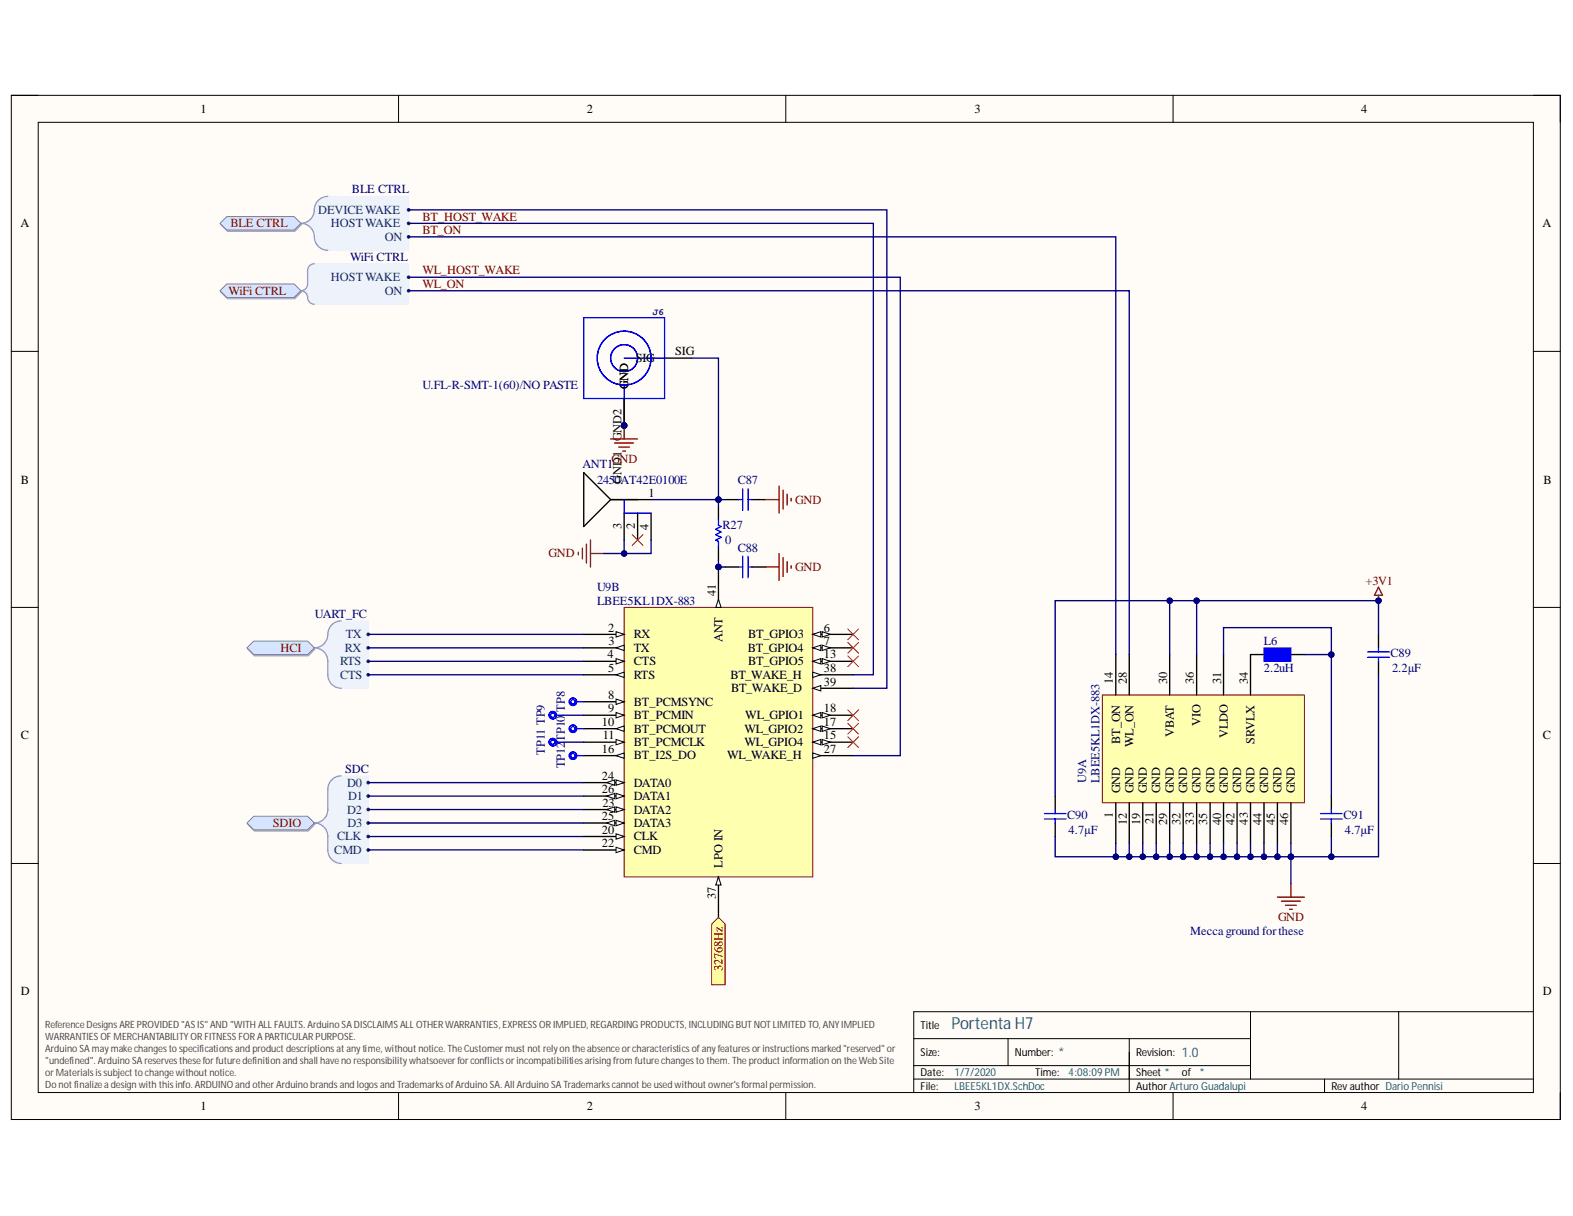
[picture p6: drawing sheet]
<svg xmlns="http://www.w3.org/2000/svg" width="279mm" height="216mm" viewBox="0 0 279 216" stroke-linecap="round" stroke-linejoin="round" font-family="sans-serif">
<defs><g id="words">
<text font-size="3" fill="#0a7271" x="169" y="182.6">Portenta H7</text>
<g font-size="2.4" fill="#0a7271">
<text x="188" y="187.6">*</text>
<text x="209.9" y="187.6">1.0</text>
</g>
<g font-size="2.2">
<text x="35.6" y="20">1</text>
<text x="104.2" y="20">2</text>
<text x="173.1" y="20">3</text>
<text x="241.8" y="20">4</text>
<text x="3.6" y="40.3">A</text>
<text x="274" y="40.3">A</text>
<text x="112.9" y="64.3">SIG</text>
<text x="119.9" y="63.1">SIG</text>
<text x="111.6" y="69.1" transform="rotate(-90 111.6 69.1)">GND</text>
<text x="110.4" y="78.3" transform="rotate(-90 110.4 78.3)">GND2</text>
<text x="3.7" y="85.8">B</text>
<text x="110.4" y="85.8" transform="rotate(-90 110.4 85.8)">GND1</text>
<text x="115.2" y="88.2">1</text>
<text x="274.2" y="85.8">B</text>
<text x="110.4" y="93.9" transform="rotate(-90 110.4 93.9)">3</text>
<text x="112.8" y="94" transform="rotate(-90 112.8 94)">2</text>
<text x="115.2" y="94.1" transform="rotate(-90 115.2 94.1)">4</text>
<text x="127.1" y="105.9" transform="rotate(-90 127.1 105.9)">41</text>
<text x="108" y="112.2">2</text>
<text x="112.6" y="113.3">RX</text>
<text x="128.3" y="113.9" transform="rotate(-90 128.3 113.9)">ANT</text>
<text x="132.9" y="113.3">BT_GPIO3</text>
<text x="146.3" y="112.2">6</text>
<text x="107.9" y="116.9">4</text>
<text x="108" y="119.3">5</text>
<text x="108.1" y="114.5">3</text>
<text x="112.6" y="115.7">TX</text>
<text x="112.6" y="118.1">CTS</text>
<text x="132.8" y="115.7">BT_GPIO4</text>
<text x="132.9" y="118.1">BT_GPIO5</text>
<text x="146.3" y="114.5">7</text>
<text x="146.3" y="116.9">13</text>
<text x="146.3" y="119.3">38</text>
<text x="108" y="124.1">8</text>
<text x="112.6" y="120.5">RTS</text>
<text x="112.6" y="125.3">BT_PCMSYNC</text>
<text x="129.8" y="120.5">BT_WAKE_H</text>
<text x="129.8" y="122.9">BT_WAKE_D</text>
<text x="146.3" y="121.7">39</text>
<text x="197.7" y="121.5" transform="rotate(-90 197.7 121.5)">14</text>
<text x="200.1" y="121.5" transform="rotate(-90 200.1 121.5)">28</text>
<text x="207.3" y="121.5" transform="rotate(-90 207.3 121.5)">30</text>
<text x="212.1" y="121.5" transform="rotate(-90 212.1 121.5)">36</text>
<text x="216.9" y="121.5" transform="rotate(-90 216.9 121.5)">31</text>
<text x="221.6" y="121.5" transform="rotate(-90 221.6 121.5)">34</text>
<text x="3.7" y="131.3">C</text>
<text x="106.9" y="128.9">10</text>
<text x="107.1" y="131.3">11</text>
<text x="108" y="126.5">9</text>
<text x="112.6" y="127.7">BT_PCMIN</text>
<text x="112.6" y="130.1">BT_PCMOUT</text>
<text x="132.2" y="130.1">WL_GPIO2</text>
<text x="132.4" y="127.7">WL_GPIO1</text>
<text x="146.3" y="126.5">18</text>
<text x="146.3" y="128.9">17</text>
<text x="146.3" y="131.3">15</text>
<text x="208.5" y="130.9" transform="rotate(-90 208.5 130.9)">VBAT</text>
<text x="213.2" y="128.8" transform="rotate(-90 213.2 128.8)">VIO</text>
<text x="218.1" y="131" transform="rotate(-90 218.1 131)">VLDO</text>
<text x="274.1" y="131.3">C</text>
<text x="106.9" y="133.6">16</text>
<text x="112.6" y="132.5">BT_PCMCLK</text>
<text x="112.6" y="134.8">BT_I2S_DO</text>
<text x="129.2" y="134.8">WL_WAKE_H</text>
<text x="132.2" y="132.5">WL_GPIO4</text>
<text x="146.3" y="133.6">27</text>
<text x="199" y="132" transform="rotate(-90 199 132)">BT_ON</text>
<text x="201.3" y="132.6" transform="rotate(-90 201.3 132.6)">WL_ON</text>
<text x="222.8" y="132.1" transform="rotate(-90 222.8 132.1)">SRVLX</text>
<text x="106.9" y="138.5">24</text>
<text x="106.9" y="140.8">26</text>
<text x="107" y="143.2">23</text>
<text x="112.6" y="139.7">DATA0</text>
<text x="112.6" y="142">DATA1</text>
<text x="199" y="140.8" transform="rotate(-90 199 140.8)">GND</text>
<text x="201.3" y="140.8" transform="rotate(-90 201.3 140.8)">GND</text>
<text x="203.7" y="140.8" transform="rotate(-90 203.7 140.8)">GND</text>
<text x="206.1" y="140.8" transform="rotate(-90 206.1 140.8)">GND</text>
<text x="208.5" y="140.8" transform="rotate(-90 208.5 140.8)">GND</text>
<text x="210.9" y="140.8" transform="rotate(-90 210.9 140.8)">GND</text>
<text x="213.2" y="140.8" transform="rotate(-90 213.2 140.8)">GND</text>
<text x="215.7" y="140.8" transform="rotate(-90 215.7 140.8)">GND</text>
<text x="218.1" y="140.8" transform="rotate(-90 218.1 140.8)">GND</text>
<text x="220.4" y="140.8" transform="rotate(-90 220.4 140.8)">GND</text>
<text x="222.8" y="140.8" transform="rotate(-90 222.8 140.8)">GND</text>
<text x="225.3" y="140.8" transform="rotate(-90 225.3 140.8)">GND</text>
<text x="227.6" y="140.8" transform="rotate(-90 227.6 140.8)">GND</text>
<text x="230" y="140.8" transform="rotate(-90 230 140.8)">GND</text>
<text x="106.9" y="145.7">25</text>
<text x="106.9" y="148">20</text>
<text x="112.6" y="144.5">DATA2</text>
<text x="112.6" y="146.8">DATA3</text>
<text x="112.6" y="149.2">CLK</text>
<text x="197.7" y="145.2" transform="rotate(-90 197.7 145.2)">1</text>
<text x="200.1" y="146.5" transform="rotate(-90 200.1 146.5)">12</text>
<text x="202.5" y="146.5" transform="rotate(-90 202.5 146.5)">19</text>
<text x="204.9" y="146.3" transform="rotate(-90 204.9 146.3)">21</text>
<text x="207.3" y="146.5" transform="rotate(-90 207.3 146.5)">29</text>
<text x="209.7" y="146.5" transform="rotate(-90 209.7 146.5)">32</text>
<text x="212.1" y="146.4" transform="rotate(-90 212.1 146.4)">33</text>
<text x="214.4" y="146.5" transform="rotate(-90 214.4 146.5)">35</text>
<text x="216.9" y="146.5" transform="rotate(-90 216.9 146.5)">40</text>
<text x="219.3" y="146.5" transform="rotate(-90 219.3 146.5)">42</text>
<text x="221.6" y="146.4" transform="rotate(-90 221.6 146.4)">43</text>
<text x="224.1" y="146.5" transform="rotate(-90 224.1 146.5)">44</text>
<text x="226.4" y="146.5" transform="rotate(-90 226.4 146.5)">45</text>
<text x="228.8" y="146.5" transform="rotate(-90 228.8 146.5)">46</text>
<text x="106.9" y="150.4">22</text>
<text x="112.6" y="151.6">CMD</text>
<text x="128.3" y="154" transform="rotate(-90 128.3 154)">LPO IN</text>
<text x="127.1" y="159.7" transform="rotate(-90 127.1 159.7)">37</text>
<text x="3.7" y="176.7">D</text>
<text x="274.1" y="176.7">D</text>
<text x="35.6" y="197.1">1</text>
<text x="104.2" y="197.1">2</text>
<text x="173.1" y="197.1">3</text>
<text x="241.8" y="197.1">4</text>
</g>
<g font-size="2.2" fill="#000080">
<text x="62.5" y="34.3">BLE CTRL</text>
<text x="62.2" y="46.3">WiFi CTRL</text>
<text x="75" y="69.1">U.FL-R-SMT-1(60)/NO PASTE</text>
<text x="103.5" y="83.1">ANT1</text>
<text x="106.1" y="85.8">2450AT42E0100E</text>
<text x="131" y="86">C87</text>
<text x="128.3" y="94">R27</text>
<text x="128.8" y="96.6">0</text>
<text x="131" y="98">C88</text>
<text x="106.1" y="105">U9B</text>
<text x="106.1" y="107.3">LBEE5KL1DX-883</text>
<text x="55.9" y="109.7">UART_FC</text>
<text x="224.5" y="119.3">2.2uH</text>
<text x="224.5" y="114.5">L6</text>
<text x="247" y="116.6">C89</text>
<text x="247.3" y="119.3">2.2µF</text>
<text x="100.3" y="131.7" transform="rotate(-90 100.3 131.7)">TP10</text>
<text x="100.3" y="126.4" transform="rotate(-90 100.3 126.4)">TP8</text>
<text x="61.3" y="137.3">SDC</text>
<text x="96.8" y="134" transform="rotate(-90 96.8 134)">TP11 TP9</text>
<text x="100.3" y="136.4" transform="rotate(-90 100.3 136.4)">TP12</text>
<text x="192.9" y="139" transform="rotate(-90 192.9 139)">U9A</text>
<text x="195.3" y="139" transform="rotate(-90 195.3 139)">LBEE5KL1DX-883</text>
<text x="189.6" y="145.4">C90</text>
<text x="189.8" y="148">4.7µF</text>
<text x="238.6" y="145.4">C91</text>
<text x="238.9" y="148">4.7µF</text>
<text x="211.4" y="166">Mecca ground forthese</text>
</g>
<g font-size="2.2" fill="#800000">
<text x="40.9" y="40.3">BLE CTRL</text>
<text x="75" y="39.2">BT_HOST_WAKE</text>
<text x="75" y="41.5">BT_ON</text>
<text x="40.6" y="52.4">WiFi CTRL</text>
<text x="75" y="48.7">WL_HOST_WAKE</text>
<text x="75" y="51.1">WL_ON</text>
<text x="108.6" y="82.2">GND</text>
<text x="141.3" y="89.4">GND</text>
<text x="97.4" y="99">GND</text>
<text x="141.3" y="101.3">GND</text>
<text x="242.5" y="103.8">+3V1</text>
<text x="49.8" y="115.7">HCI</text>
<text x="48.5" y="146.8">SDIO</text>
<text x="227" y="163.6">GND</text>
<text x="128.3" y="172.5" transform="rotate(-90 128.3 172.5)">32768Hz</text>
</g>
<g font-size="2.2" fill="#003a70">
<text x="56.5" y="38">DEVICEWAKE</text>
<text x="58.8" y="40.3">HOSTWAKE</text>
<text x="68.3" y="42.7">ON</text>
<text x="58.8" y="49.9">HOSTWAKE</text>
<text x="68.3" y="52.4">ON</text>
<text x="61.4" y="113.3">TX</text>
<text x="60.4" y="118.1">RTS</text>
<text x="61.2" y="115.7">RX</text>
<text x="60.4" y="120.5">CTS</text>
<text x="61.7" y="139.7">D0</text>
<text x="61.8" y="142">D1</text>
<text x="59.9" y="149.2">CLK</text>
<text x="61.7" y="144.5">D2</text>
<text x="61.7" y="146.8">D3</text>
<text x="59.4" y="151.6">CMD</text>
</g>
<g font-size="1.9">
<text x="163.5" y="182.6">Title</text>
<text x="163.5" y="187.4">Size:</text>
<text x="163.5" y="191">Date:</text>
<text x="180.3" y="187.4">Number:</text>
<text x="183.9" y="191">Time:</text>
<text x="201.8" y="187.4">Revision:</text>
<text x="201.8" y="191">Sheet *</text>
<text x="209.9" y="191">of *</text>
<text x="163.5" y="193.5">File:</text>
<text x="201.8" y="193.5">AuthorArturo Guadalupi</text>
<text x="236.5" y="193.5">Revauthor Dario Pennisi</text>
</g>
<g font-size="1.9" fill="#0a7271">
<text x="169.5" y="191">1/7/2020</text>
<text x="189.8" y="191">4:08:09PM</text>
<text x="169.5" y="193.5">LBEE5KL1DX.SchDoc</text>
</g>
<g font-size="1.8" fill="#434343">
<text x="8" y="182.5">ReferenceDesignsARE PROVIDED &quot;ASIS&quot; AND &quot;WITH ALLFAULTS. Arduino SA DISCLAIMSALLOTHERWARRANTIES, EXPRESSORIMPLIED, REGARDING PRODUCTS, INCLUDING BUTNOTLIMITED TO, ANYIMPLIED</text>
<text x="8" y="184.7">WARRANTIESOF MERCHANTABILITYORFITNESSFORA PARTICULARPURPOSE.</text>
<text x="8" y="186.8">Arduino SA maymakechangesto specificationsand productdescriptionsatanytime, withoutnotice. TheCustomermustnotrelyon theabsenceorcharacteristicsofanyfeaturesorinstructionsmarked &quot;reserved&quot; or</text>
<text x="8" y="189">&quot;undefined&quot;. Arduino SA reservestheseforfuturedefinition and shall haveno responsibilitywhatsoeverforconflictsorincompatibilitiesarisingfrom futurechangesto them. Theproductinformation on theWeb Site</text>
<text x="8" y="191.1">orMaterialsissubjectto changewithoutnotice.</text>
<text x="8" y="193.2">Donotfinalizea design with thisinfo. ARDUINO and otherArduino brandsand logosand TrademarksofArduino SA. All Arduino SA Trademarkscannotbeused withoutowner'sformal permission.</text>
</g>
<text font-size="1.7" fill="#000080" x="116" y="55.9">J6</text>
</g></defs>
<path d="M2 16.9h275.1v181.9h-275.1z" fill-rule="evenodd" fill="#fffcf8"/>
<path d="M2 16.9h275.1v181.9h-275.1z" fill="none" stroke="#000" stroke-width=".18"/>
<path d="M6.8 21.7h265.6v172.3h-265.6z" fill-rule="evenodd" fill="#fffcf8"/>
<g fill="none" stroke="#000" stroke-width=".18">
<path d="M2 16.9h4.8M70.8 16.9v4.8M139.6 16.9v4.8M208.4 16.9v4.8M272.4 16.9h4.7v4.8M6.8 21.7h265.6v172.3h-265.6zM2 62.4h4.8M272.4 62.4h4.7M2 107.8h4.8M272.4 107.8h4.7M2 153.3h4.8M272.4 153.3h4.7"/>
<path d="M222.1 179.6v12M248.4 179.6v12M272.4 179.6h-110.1v14.4M70.8 194v4.8M139.6 194v4.8M162.3 184.4h59.8M162.3 191.6h110.1M162.3 189.2h59.8M179.1 184.4v4.8M200.6 184.4v9.6M208.4 194v4.8M235.3 191.6v2.4"/>
<path d="M277.1 194v4.8"/>
</g>
<path d="M195.8 123.4h35.9v19.1h-35.9z" fill-rule="evenodd" fill="#ffffb0"/>
<path d="M195.8 123.4h35.9v19.1h-35.9z" fill="none" stroke="#800000" stroke-width=".18"/>
<g fill="none" stroke="#000" stroke-width=".24">
<path d="M198.2 116.2v7.2M200.6 116.2v7.2M207.8 116.2v7.2M212.5 116.2v7.2M217.3 116.2v7.2M222.1 116.2v7.2M198.2 142.5v7.2M200.6 142.5v7.2M203 142.5v7.2M205.4 142.5v7.2M207.8 142.5v7.2M210.2 142.5v7.2"/>
<path d="M212.5 142.5v7.2M214.9 142.5v7.2M217.3 142.5v7.2M219.7 142.5v7.2M222.1 142.5v7.2M224.5 142.5v7.2M226.9 142.5v7.2M229.3 142.5v7.2"/>
</g>
<circle cx="127.6" cy="100.7" r=".48" fill="#000080"/>
<circle cx="127.6" cy="100.7" r=".48" fill="none" stroke="#000080" stroke-width=".18"/>
<path d="M110.9 107.8h33.5v47.9h-33.5z" fill-rule="evenodd" fill="#ffffb0"/>
<path d="M110.9 107.8h33.5v47.9h-33.5z" fill="none" stroke="#800000" stroke-width=".18"/>
<path d="M103.7 112.6h7.2" fill="none" stroke="#000" stroke-width=".24"/>
<path d="M109.4 112.2l1.5 .4-1.5 .5z" fill="#f8fcff"/>
<path d="M109.4 112.2l1.5 .4-1.5 .5z" fill="none" stroke="#000" stroke-width=".18"/>
<path d="M103.7 115h7.2" fill="none" stroke="#000" stroke-width=".24"/>
<path d="M109.4 115l1.5-.5v1z" fill="#f8fcff"/>
<path d="M109.4 115l1.5-.5v1z" fill="none" stroke="#000" stroke-width=".18"/>
<path d="M103.7 117.4h7.2" fill="none" stroke="#000" stroke-width=".24"/>
<path d="M109.4 116.9l1.5 .5-1.5 .5z" fill="#f8fcff"/>
<path d="M109.4 116.9l1.5 .5-1.5 .5z" fill="none" stroke="#000" stroke-width=".18"/>
<path d="M103.7 119.8h7.2" fill="none" stroke="#000" stroke-width=".24"/>
<path d="M109.4 119.8l1.5-.5v1z" fill="#f8fcff"/>
<path d="M109.4 119.8l1.5-.5v1z" fill="none" stroke="#000" stroke-width=".18"/>
<path d="M103.7 139h7.2" fill="none" stroke="#000" stroke-width=".24"/>
<path d="M109.4 138.5l1.5 .5-1.5 .4z" fill="#f8fcff"/>
<path d="M109.4 138.5l1.5 .5-1.5 .4z" fill="none" stroke="#000" stroke-width=".18"/>
<path d="M107.8 139l1.4-.5v.9z" fill="#f8fcff"/>
<path d="M107.8 139l1.4-.5v.9z" fill="none" stroke="#000" stroke-width=".18"/>
<path d="M103.7 141.3h7.2" fill="none" stroke="#000" stroke-width=".24"/>
<path d="M109.4 140.9l1.5 .4-1.5 .5z" fill="#f8fcff"/>
<path d="M109.4 140.9l1.5 .4-1.5 .5z" fill="none" stroke="#000" stroke-width=".18"/>
<path d="M107.8 141.3l1.4-.4v.9z" fill="#f8fcff"/>
<path d="M107.8 141.3l1.4-.4v.9z" fill="none" stroke="#000" stroke-width=".18"/>
<path d="M103.7 143.7h7.2" fill="none" stroke="#000" stroke-width=".24"/>
<path d="M109.4 143.3l1.5 .4-1.5 .5z" fill="#f8fcff"/>
<path d="M109.4 143.3l1.5 .4-1.5 .5z" fill="none" stroke="#000" stroke-width=".18"/>
<path d="M107.8 143.7l1.4-.4v.9z" fill="#f8fcff"/>
<path d="M107.8 143.7l1.4-.4v.9z" fill="none" stroke="#000" stroke-width=".18"/>
<path d="M103.7 146.1h7.2" fill="none" stroke="#000" stroke-width=".24"/>
<path d="M109.4 145.7l1.5 .4-1.5 .5z" fill="#f8fcff"/>
<path d="M109.4 145.7l1.5 .4-1.5 .5z" fill="none" stroke="#000" stroke-width=".18"/>
<path d="M107.8 146.1l1.4-.4v.9z" fill="#f8fcff"/>
<path d="M107.8 146.1l1.4-.4v.9z" fill="none" stroke="#000" stroke-width=".18"/>
<path d="M103.7 148.5h7.2" fill="none" stroke="#000" stroke-width=".24"/>
<path d="M109.4 148l1.5 .5-1.5 .5z" fill="#f8fcff"/>
<path d="M109.4 148l1.5 .5-1.5 .5z" fill="none" stroke="#000" stroke-width=".18"/>
<path d="M103.7 150.9h7.2" fill="none" stroke="#000" stroke-width=".24"/>
<path d="M109.4 150.4l1.5 .5-1.5 .5z" fill="#f8fcff"/>
<path d="M109.4 150.4l1.5 .5-1.5 .5z" fill="none" stroke="#000" stroke-width=".18"/>
<path d="M103.7 127h7.2" fill="none" stroke="#000" stroke-width=".24"/>
<path d="M109.4 126.5l1.5 .5-1.5 .5z" fill="#f8fcff"/>
<path d="M109.4 126.5l1.5 .5-1.5 .5z" fill="none" stroke="#000" stroke-width=".18"/>
<path d="M103.7 124.6h7.2" fill="none" stroke="#000" stroke-width=".24"/>
<path d="M109.4 124.1l1.5 .5-1.5 .5z" fill="#f8fcff"/>
<path d="M109.4 124.1l1.5 .5-1.5 .5z" fill="none" stroke="#000" stroke-width=".18"/>
<path d="M103.7 129.4h7.2" fill="none" stroke="#000" stroke-width=".24"/>
<path d="M109.4 129.4l1.5-.5v1z" fill="#f8fcff"/>
<path d="M109.4 129.4l1.5-.5v1z" fill="none" stroke="#000" stroke-width=".18"/>
<path d="M103.7 131.8h7.2" fill="none" stroke="#000" stroke-width=".24"/>
<path d="M109.4 131.3l1.5 .5-1.5 .4z" fill="#f8fcff"/>
<path d="M109.4 131.3l1.5 .5-1.5 .4z" fill="none" stroke="#000" stroke-width=".18"/>
<path d="M144.4 112.6h7.1" fill="none" stroke="#000" stroke-width=".24"/>
<path d="M144.4 112.6l1.4-.4v.9z" fill="#f8fcff"/>
<path d="M144.4 112.6l1.4-.4v.9z" fill="none" stroke="#000" stroke-width=".18"/>
<path d="M146 112.2l1.5 .4-1.5 .5z" fill="#f8fcff"/>
<path d="M146 112.2l1.5 .4-1.5 .5z" fill="none" stroke="#000" stroke-width=".18"/>
<path d="M144.4 115h7.1" fill="none" stroke="#000" stroke-width=".24"/>
<path d="M144.4 115l1.4-.5v1z" fill="#f8fcff"/>
<path d="M144.4 115l1.4-.5v1z" fill="none" stroke="#000" stroke-width=".18"/>
<path d="M146 114.5l1.5 .5-1.5 .5z" fill="#f8fcff"/>
<path d="M146 114.5l1.5 .5-1.5 .5z" fill="none" stroke="#000" stroke-width=".18"/>
<path d="M144.4 117.4h7.1" fill="none" stroke="#000" stroke-width=".24"/>
<path d="M144.4 117.4l1.4-.5v1z" fill="#f8fcff"/>
<path d="M144.4 117.4l1.4-.5v1z" fill="none" stroke="#000" stroke-width=".18"/>
<path d="M146 116.9l1.5 .5-1.5 .5z" fill="#f8fcff"/>
<path d="M146 116.9l1.5 .5-1.5 .5z" fill="none" stroke="#000" stroke-width=".18"/>
<path d="M103.7 134.2h7.2" fill="none" stroke="#000" stroke-width=".24"/>
<path d="M109.4 134.2l1.5-.5v.9z" fill="#f8fcff"/>
<path d="M109.4 134.2l1.5-.5v.9z" fill="none" stroke="#000" stroke-width=".18"/>
<path d="M127.6 100.7v7.1" fill="none" stroke="#000" stroke-width=".24"/>
<path d="M127.6 106.4l.5 1.4h-1z" fill="#f8fcff"/>
<path d="M127.6 106.4l.5 1.4h-1z" fill="none" stroke="#000" stroke-width=".18"/>
<circle cx="127.6" cy="100.7" r=".48" fill="#000080"/>
<circle cx="127.6" cy="100.7" r=".48" fill="none" stroke="#000080" stroke-width=".18"/>
<path d="M127.6 155.7v7.2" fill="none" stroke="#000" stroke-width=".24"/>
<path d="M127.6 155.7l.5 1.4h-1z" fill="#f8fcff"/>
<path d="M127.6 155.7l.5 1.4h-1z" fill="none" stroke="#000" stroke-width=".18"/>
<path d="M144.4 119.8h7.1" fill="none" stroke="#000" stroke-width=".24"/>
<path d="M144.4 119.3l1.4 .5-1.4 .5z" fill="#f8fcff"/>
<path d="M144.4 119.3l1.4 .5-1.4 .5z" fill="none" stroke="#000" stroke-width=".18"/>
<path d="M144.4 122.2h7.1" fill="none" stroke="#000" stroke-width=".24"/>
<path d="M144.4 122.2l1.4-.5v1z" fill="#f8fcff"/>
<path d="M144.4 122.2l1.4-.5v1z" fill="none" stroke="#000" stroke-width=".18"/>
<path d="M144.4 127h7.1" fill="none" stroke="#000" stroke-width=".24"/>
<path d="M144.4 127l1.4-.5v1z" fill="#f8fcff"/>
<path d="M144.4 127l1.4-.5v1z" fill="none" stroke="#000" stroke-width=".18"/>
<path d="M146 126.5l1.5 .5-1.5 .5z" fill="#f8fcff"/>
<path d="M146 126.5l1.5 .5-1.5 .5z" fill="none" stroke="#000" stroke-width=".18"/>
<path d="M144.4 129.4h7.1" fill="none" stroke="#000" stroke-width=".24"/>
<path d="M144.4 129.4l1.4-.5v1z" fill="#f8fcff"/>
<path d="M144.4 129.4l1.4-.5v1z" fill="none" stroke="#000" stroke-width=".18"/>
<path d="M146 128.9l1.5 .5-1.5 .5z" fill="#f8fcff"/>
<path d="M146 128.9l1.5 .5-1.5 .5z" fill="none" stroke="#000" stroke-width=".18"/>
<path d="M144.4 131.8h7.1" fill="none" stroke="#000" stroke-width=".24"/>
<path d="M144.4 131.8l1.4-.5v.9z" fill="#f8fcff"/>
<path d="M144.4 131.8l1.4-.5v.9z" fill="none" stroke="#000" stroke-width=".18"/>
<path d="M146 131.3l1.5 .5-1.5 .4z" fill="#f8fcff"/>
<path d="M146 131.3l1.5 .5-1.5 .4z" fill="none" stroke="#000" stroke-width=".18"/>
<path d="M144.4 134.2h7.1" fill="none" stroke="#000" stroke-width=".24"/>
<path d="M144.4 133.7l1.4 .5-1.4 .4z" fill="#f8fcff"/>
<path d="M144.4 133.7l1.4 .5-1.4 .4z" fill="none" stroke="#000" stroke-width=".18"/>
<path d="M58.5 111.4l.9-.9 1.2-.3h4.8v12h-4.8l-1.2-.3-.9-.9-.3-1.2v-3l-.6-1-1.2-.8 1.2-.8 .6-1v-.6z" fill-rule="evenodd" fill="#edf2fb"/>
<path d="M58.5 111.4l.9-.9 1.2-.3h4.8v12h-4.8l-1.2-.3-.9-.9-.3-1.2v-3l-.6-1-1.2-.8 1.2-.8 .6-1v-.6z" fill="none" stroke="#edf2fb" stroke-width=".18"/>
<path d="M60.6 110.2a2.57 2.57 0 0 0-2.4 3 2.4 2.4 0 0 1-2.4 1.8 2.4 2.4 0 0 1 2.4 2.4v2.4a2.39 2.39 0 0 0 2.4 2.4" fill="none" stroke="#8f9ec9" stroke-width=".24"/>
<circle cx="65.4" cy="115" r=".24" fill="#003a70"/>
<circle cx="65.4" cy="115" r=".24" fill="none" stroke="#003a70" stroke-width=".18"/>
<circle cx="65.4" cy="112.6" r=".24" fill="#003a70"/>
<circle cx="65.4" cy="112.6" r=".24" fill="none" stroke="#003a70" stroke-width=".18"/>
<circle cx="65.4" cy="117.4" r=".24" fill="#003a70"/>
<circle cx="65.4" cy="117.4" r=".24" fill="none" stroke="#003a70" stroke-width=".18"/>
<circle cx="65.4" cy="119.8" r=".24" fill="#003a70"/>
<circle cx="65.4" cy="119.8" r=".24" fill="none" stroke="#003a70" stroke-width=".18"/>
<path d="M45.2 114.1h9.6l1.2 1.2-1.2 1.2h-9.6l-1.2-1.2z" fill-rule="evenodd" fill="#bac0ca"/>
<path d="M45.2 114.1h9.6l1.2 1.2-1.2 1.2h-9.6l-1.2-1.2z" fill="none" stroke="#a6acb6" stroke-width=".18"/>
<path d="M45.1 113.8h9.5l1.2 1.2-1.2 1.2h-9.5l-1.2-1.2z" fill-rule="evenodd" fill="#d5e4ff"/>
<path d="M45.1 113.8h9.5l1.2 1.2-1.2 1.2h-9.5l-1.2-1.2z" fill="none" stroke="#71809b" stroke-width=".18"/>
<path d="M59.4 138.1l1.2-.3h4.8v15.5h-4.8l-1.2-.3-.9-.9-.3-1.2v-3l-.6-1-1.2-.8 1.2-.8 .6-1v-4.2l.3-1.1z" fill-rule="evenodd" fill="#edf2fb"/>
<path d="M59.4 138.1l1.2-.3h4.8v15.5h-4.8l-1.2-.3-.9-.9-.3-1.2v-3l-.6-1-1.2-.8 1.2-.8 .6-1v-4.2l.3-1.1z" fill="none" stroke="#edf2fb" stroke-width=".18"/>
<path d="M60.6 137.8a2.39 2.39 0 0 0-2.4 2.3v3.6a2.39 2.39 0 0 1-2.4 2.4 2.4 2.4 0 0 1 2.4 2.4v2.4a2.39 2.39 0 0 0 2.4 2.4" fill="none" stroke="#8f9ec9" stroke-width=".24"/>
<circle cx="65.4" cy="148.5" r=".24" fill="#003a70"/>
<circle cx="65.4" cy="148.5" r=".24" fill="none" stroke="#003a70" stroke-width=".18"/>
<circle cx="65.4" cy="150.9" r=".24" fill="#003a70"/>
<circle cx="65.4" cy="150.9" r=".24" fill="none" stroke="#003a70" stroke-width=".18"/>
<circle cx="65.4" cy="138.9" r=".24" fill="#003a70"/>
<circle cx="65.4" cy="138.9" r=".24" fill="none" stroke="#003a70" stroke-width=".18"/>
<circle cx="65.4" cy="141.3" r=".24" fill="#003a70"/>
<circle cx="65.4" cy="141.3" r=".24" fill="none" stroke="#003a70" stroke-width=".18"/>
<circle cx="65.4" cy="143.7" r=".24" fill="#003a70"/>
<circle cx="65.4" cy="143.7" r=".24" fill="none" stroke="#003a70" stroke-width=".18"/>
<circle cx="65.4" cy="146.1" r=".24" fill="#003a70"/>
<circle cx="65.4" cy="146.1" r=".24" fill="none" stroke="#003a70" stroke-width=".18"/>
<path d="M45.2 145.2h9.6l1.2 1.2-1.2 1.2h-9.6l-1.2-1.2z" fill-rule="evenodd" fill="#bac0ca"/>
<path d="M45.2 145.2h9.6l1.2 1.2-1.2 1.2h-9.6l-1.2-1.2z" fill="none" stroke="#a6acb6" stroke-width=".18"/>
<path d="M45.1 144.9h9.5l1.2 1.2-1.2 1.2h-9.5l-1.2-1.2z" fill-rule="evenodd" fill="#d5e4ff"/>
<path d="M45.1 144.9h9.5l1.2 1.2-1.2 1.2h-9.5l-1.2-1.2z" fill="none" stroke="#71809b" stroke-width=".18"/>
<path d="M226.9 159.3h4.8M229.3 156.9v2.4M227.6 160h3.4M228.3 160.7h1.9M229.1 161.4h.4" fill="none" stroke="#800000" stroke-width=".24"/>
<path d="M222.1 116.2h2.4M229.3 116.2h2.4M244.9 112.6v2.4M244.9 117.4v2.4M187.4 141.3v2.4M187.4 146.1v2.4M236.5 141.3v2.4M236.5 146.1v2.4" fill="none" stroke="#000" stroke-width=".24"/>
<path d="M242.9 115.7h3.9M242.9 116.7h3.9M244.9 115v.7M244.9 116.7v.7M185.5 145.4h3.8M185.5 144.5h3.8M187.4 143.7v.8M187.4 145.4v.7M234.6 145.4h3.8M234.6 144.5h3.8M236.5 143.7v.8M236.5 145.4v.7" fill="none" stroke="#00f" stroke-width=".24"/>
<path d="M224.5 115h4.8v2.4h-4.8z" fill-rule="evenodd" fill="#00f"/>
<path d="M224.5 115h4.8v2.4h-4.8z" fill="none" stroke="#00f" stroke-width=".18"/>
<path d="M244.9 104.3l.7 1.4h-1.5zM244.9 105.7v.9" fill="none" stroke="#800000" stroke-width=".24"/>
<circle cx="244.8" cy="106.7" r=".48" fill="#000080"/>
<circle cx="244.8" cy="106.7" r=".48" fill="none" stroke="#000080" stroke-width=".18"/>
<path d="M150.6 116.5l1.9 1.9M150.6 114.1l1.9 1.9M150.6 111.7l1.9 1.9M152.5 116.5l-1.9 1.9M152.5 114.1l-1.9 1.9M152.5 111.7l-1.9 1.9M150.6 130.8l1.9 1.9M150.6 128.4l1.9 1.9M150.6 126l1.9 1.9M152.5 130.8l-1.9 1.9M152.5 128.4l-1.9 1.9M152.5 126l-1.9 1.9" fill="none" stroke="#f00" stroke-width=".18"/>
<path d="M55.2 47l.6-.2h16.8v7.2h-16.8a1.23 1.23 0 0 1-1.2-1.5l-.3-.5-.6-.4 .6-.4 .3-.5v-2.7l.2-.6z" fill-rule="evenodd" fill="#edf2fb"/>
<path d="M55.2 47l.6-.2h16.8v7.2h-16.8a1.23 1.23 0 0 1-1.2-1.5l-.3-.5-.6-.4 .6-.4 .3-.5v-2.7l.2-.6z" fill="none" stroke="#edf2fb" stroke-width=".18"/>
<path d="M55.8 46.8a1.2 1.2 0 0 0-1.2 1.2v2.4a1.2 1.2 0 0 1-1.2 1.2 1.35 1.35 0 0 1 1.3 1.6 1.19 1.19 0 0 0 1.1 .8" fill="none" stroke="#8f9ec9" stroke-width=".24"/>
<circle cx="72.6" cy="49.2" r=".24" fill="#003a70"/>
<circle cx="72.6" cy="49.2" r=".24" fill="none" stroke="#003a70" stroke-width=".18"/>
<circle cx="72.6" cy="51.6" r=".24" fill="#003a70"/>
<circle cx="72.6" cy="51.6" r=".24" fill="none" stroke="#003a70" stroke-width=".18"/>
<path d="M40.4 50.7h12l1.2 1.2-1.2 1.2h-12l-1.2-1.2z" fill-rule="evenodd" fill="#bac0ca"/>
<path d="M40.4 50.7h12l1.2 1.2-1.2 1.2h-12l-1.2-1.2z" fill="none" stroke="#a6acb6" stroke-width=".18"/>
<path d="M40.3 50.4h11.9l1.2 1.2-1.2 1.2h-11.9l-1.2-1.2z" fill-rule="evenodd" fill="#d5e4ff"/>
<path d="M40.3 50.4h11.9l1.2 1.2-1.2 1.2h-11.9l-1.2-1.2z" fill="none" stroke="#71809b" stroke-width=".18"/>
<path d="M57 35.2l1.2-.3h14.4v9.5h-14.4a2.47 2.47 0 0 1-2.4-3l-.6-.9-1.2-.8 1.2-.8 .6-1v-.6l.3-1.2z" fill-rule="evenodd" fill="#edf2fb"/>
<path d="M57 35.2l1.2-.3h14.4v9.5h-14.4a2.47 2.47 0 0 1-2.4-3l-.6-.9-1.2-.8 1.2-.8 .6-1v-.6l.3-1.2z" fill="none" stroke="#edf2fb" stroke-width=".18"/>
<path d="M58.2 34.9a2.56 2.56 0 0 0-2.4 2.9 2.39 2.39 0 0 1-2.4 1.9 2.56 2.56 0 0 1 2.5 2.9 2.4 2.4 0 0 0 2.3 1.8" fill="none" stroke="#8f9ec9" stroke-width=".24"/>
<circle cx="72.6" cy="39.7" r=".24" fill="#003a70"/>
<circle cx="72.6" cy="39.7" r=".24" fill="none" stroke="#003a70" stroke-width=".18"/>
<circle cx="72.6" cy="37.3" r=".24" fill="#003a70"/>
<circle cx="72.6" cy="37.3" r=".24" fill="none" stroke="#003a70" stroke-width=".18"/>
<circle cx="72.6" cy="42" r=".24" fill="#003a70"/>
<circle cx="72.6" cy="42" r=".24" fill="none" stroke="#003a70" stroke-width=".18"/>
<path d="M40.4 38.7h12l1.2 1.2-1.2 1.2h-12l-1.2-1.2z" fill-rule="evenodd" fill="#bac0ca"/>
<path d="M40.4 38.7h12l1.2 1.2-1.2 1.2h-12l-1.2-1.2z" fill="none" stroke="#a6acb6" stroke-width=".18"/>
<path d="M39.1 39.7l1.2-1.2h11.9l1.2 1.2-1.2 1.2h-11.9z" fill-rule="evenodd" fill="#d5e4ff"/>
<path d="M39.1 39.7l1.2-1.2h11.9l1.2 1.2-1.2 1.2h-11.9z" fill="none" stroke="#71809b" stroke-width=".18"/>
<path d="M128.8 88.7h2.4M133.6 88.7h2.4M128.8 100.7h2.4M133.6 100.7h2.4" fill="none" stroke="#000" stroke-width=".24"/>
<path d="M131.2 88.7h.7M131.9 86.8v3.8M131.9 98.8v3.8M132.9 86.8v3.8M132.9 98.8v3.8M132.9 88.7h.7M131.2 100.7h.7M132.9 100.7h.7" fill="none" stroke="#00f" stroke-width=".24"/>
<path d="M136 88.7h2.4M138.4 86.3v4.8M138.4 98.3v4.8M139.1 87v3.4M139.1 99v3.3M139.8 87.7v2M139.8 99.7v1.9M140.5 88.5v.4M136 100.7h2.4M140.5 100.4v.5" fill="none" stroke="#800000" stroke-width=".24"/>
<path d="M127.6 162.9l1.2 1.2v10.7h-2.4v-10.7z" fill-rule="evenodd" fill="#ffff80"/>
<path d="M127.6 162.9l1.2 1.2v10.7h-2.4v-10.7z" fill="none" stroke="#800000" stroke-width=".18"/>
<path d="M103.7 83.9l4.8 4.8-4.8 4.8zM108.5 88.7h7.1M110.9 91.1v4.8M113.3 91.1v4.8M115.6 91.1v4.8M127.6 89.9v2.4M127.6 97.1v2.4" fill="none" stroke="#000" stroke-width=".24"/>
<g fill="none" stroke="#00f" stroke-width=".24">
<path d="M110.9 88.7v2.4h4.7M127.6 92.3v1l.5 .2-1 .5 1 .4-1 .5 1 .5-1 .5 .5 .2v1M98.9 127h1.2M98.9 131.8h1.2M102.5 124.6h1.2M102.5 129.4h1.2M102.5 134.2h1.2"/>
<circle cx="98.2" cy="127" r=".66"/>
<circle cx="98.2" cy="131.8" r=".66"/>
<circle cx="101.8" cy="129.4" r=".66"/>
<circle cx="101.8" cy="134.2" r=".66"/>
<circle cx="101.8" cy="124.6" r=".66"/>
</g>
<g fill="none" stroke="#00f" stroke-width=".18">
<circle cx="98.2" cy="131.8" r=".38"/>
<circle cx="98.2" cy="127" r=".38"/>
<circle cx="101.8" cy="129.4" r=".38"/>
<circle cx="101.8" cy="134.2" r=".38"/>
<circle cx="101.8" cy="124.6" r=".38"/>
</g>
<path d="M102.7 98v.5M103.4 97.3v1.9M104.2 96.6v3.4M104.9 95.9v4.8M104.9 98.3h2.4" fill="none" stroke="#800000" stroke-width=".24"/>
<path d="M112.3 94.9l1.9 1.9M114.2 94.9l-1.9 1.9" fill="none" stroke="#f00" stroke-width=".18"/>
<circle cx="110.9" cy="75.5" r=".48" fill="#000080"/>
<circle cx="110.9" cy="75.5" r=".48" fill="none" stroke="#000080" stroke-width=".18"/>
<circle cx="110.9" cy="75.5" r=".48" fill="#000080"/>
<circle cx="110.9" cy="75.5" r=".48" fill="none" stroke="#000080" stroke-width=".18"/>
<g fill="none" stroke="#00f" stroke-width=".24">
<path d="M103.7 56.4h14.3v14.4h-14.3zM110.9 63.6h7.1M110.9 68.4v2.4"/>
<circle cx="110.9" cy="63.6" r="2.39"/>
<circle cx="110.9" cy="63.6" r="4.8"/>
</g>
<path d="M110.9 70.8v4.7" fill="none" stroke="#000" stroke-width=".24"/>
<circle cx="110.9" cy="75.5" r=".48" fill="#000080"/>
<circle cx="110.9" cy="75.5" r=".48" fill="none" stroke="#000080" stroke-width=".18"/>
<path d="M110.9 70.8v4.7M118 63.6h4.8" fill="none" stroke="#000" stroke-width=".24"/>
<circle cx="110.9" cy="75.5" r=".48" fill="#000080"/>
<circle cx="110.9" cy="75.5" r=".48" fill="none" stroke="#000080" stroke-width=".18"/>
<path d="M236.5 148.5v3.6" fill="none" stroke="#000080" stroke-width=".24"/>
<circle cx="236.5" cy="152.1" r=".48" fill="#000080"/>
<circle cx="236.5" cy="152.1" r=".48" fill="none" stroke="#000080" stroke-width=".18"/>
<g fill="none" stroke="#000080" stroke-width=".24">
<path d="M72.6 39.7h82.5v80.1h-3.6M72.6 37.3h84.9v84.9h-6M72.6 49.2h87.3v85h-8.4M72.6 51.6h128v64.6M72.6 42.1h125.6v74.1M107.3 98.3h3.6M65.4 119.8h38.3M65.4 117.4h38.3M65.4 115h38.3M65.4 112.6h38.3M65.4 139h38.3M100.1 131.8h3.6"/>
<path d="M100.1 127h3.6M65.4 150.9h38.3M65.4 148.5h38.3M65.4 146.1h38.3M65.4 143.7h38.3M65.4 141.3h38.3"/>
</g>
<circle cx="110.9" cy="98.3" r=".48" fill="#000080"/>
<circle cx="110.9" cy="98.3" r=".48" fill="none" stroke="#000080" stroke-width=".18"/>
<path d="M110.9 95.9v2.4h4.7v-2.4" fill="none" stroke="#000080" stroke-width=".24"/>
<circle cx="110.9" cy="98.3" r=".48" fill="#000080"/>
<circle cx="110.9" cy="98.3" r=".48" fill="none" stroke="#000080" stroke-width=".18"/>
<path d="M115.6 88.7h12" fill="none" stroke="#000080" stroke-width=".24"/>
<circle cx="127.6" cy="88.7" r=".48" fill="#000080"/>
<circle cx="127.6" cy="88.7" r=".48" fill="none" stroke="#000080" stroke-width=".18"/>
<path d="M127.6 99.5v1.2h1.2" fill="none" stroke="#000080" stroke-width=".24"/>
<circle cx="127.6" cy="100.7" r=".48" fill="#000080"/>
<circle cx="127.6" cy="100.7" r=".48" fill="none" stroke="#000080" stroke-width=".18"/>
<path d="M128.8 88.7h-1.2v1.2" fill="none" stroke="#000080" stroke-width=".24"/>
<circle cx="127.6" cy="88.7" r=".48" fill="#000080"/>
<circle cx="127.6" cy="88.7" r=".48" fill="none" stroke="#000080" stroke-width=".18"/>
<path d="M187.4 148.5v3.6h10.8" fill="none" stroke="#000080" stroke-width=".24"/>
<circle cx="198.2" cy="152.1" r=".48" fill="#000080"/>
<circle cx="198.2" cy="152.1" r=".48" fill="none" stroke="#000080" stroke-width=".18"/>
<path d="M207.8 116.2v-9.6h-20.4v34.7" fill="none" stroke="#000080" stroke-width=".24"/>
<circle cx="207.8" cy="106.7" r=".48" fill="#000080"/>
<circle cx="207.8" cy="106.7" r=".48" fill="none" stroke="#000080" stroke-width=".18"/>
<path d="M198.2 149.7v2.4h16.7" fill="none" stroke="#000080" stroke-width=".24"/>
<circle cx="214.9" cy="152.1" r=".48" fill="#000080"/>
<circle cx="214.9" cy="152.1" r=".48" fill="none" stroke="#000080" stroke-width=".18"/>
<circle cx="212.6" cy="152.1" r=".48" fill="#000080"/>
<circle cx="212.6" cy="152.1" r=".48" fill="none" stroke="#000080" stroke-width=".18"/>
<circle cx="210.2" cy="152.1" r=".48" fill="#000080"/>
<circle cx="210.2" cy="152.1" r=".48" fill="none" stroke="#000080" stroke-width=".18"/>
<circle cx="207.8" cy="152.1" r=".48" fill="#000080"/>
<circle cx="207.8" cy="152.1" r=".48" fill="none" stroke="#000080" stroke-width=".18"/>
<circle cx="205.4" cy="152.1" r=".48" fill="#000080"/>
<circle cx="205.4" cy="152.1" r=".48" fill="none" stroke="#000080" stroke-width=".18"/>
<circle cx="203" cy="152.1" r=".48" fill="#000080"/>
<circle cx="203" cy="152.1" r=".48" fill="none" stroke="#000080" stroke-width=".18"/>
<circle cx="200.6" cy="152.1" r=".48" fill="#000080"/>
<circle cx="200.6" cy="152.1" r=".48" fill="none" stroke="#000080" stroke-width=".18"/>
<circle cx="198.2" cy="152.1" r=".48" fill="#000080"/>
<circle cx="198.2" cy="152.1" r=".48" fill="none" stroke="#000080" stroke-width=".18"/>
<path d="M207.8 106.6h4.7" fill="none" stroke="#000080" stroke-width=".24"/>
<circle cx="207.8" cy="106.7" r=".48" fill="#000080"/>
<circle cx="207.8" cy="106.7" r=".48" fill="none" stroke="#000080" stroke-width=".18"/>
<circle cx="212.6" cy="106.7" r=".48" fill="#000080"/>
<circle cx="212.6" cy="106.7" r=".48" fill="none" stroke="#000080" stroke-width=".18"/>
<path d="M244.9 112.6v-6h-32.4v9.6" fill="none" stroke="#000080" stroke-width=".24"/>
<circle cx="212.6" cy="106.7" r=".48" fill="#000080"/>
<circle cx="212.6" cy="106.7" r=".48" fill="none" stroke="#000080" stroke-width=".18"/>
<circle cx="244.8" cy="106.7" r=".48" fill="#000080"/>
<circle cx="244.8" cy="106.7" r=".48" fill="none" stroke="#000080" stroke-width=".18"/>
<path d="M214.9 149.7v2.4h14.4v-2.4" fill="none" stroke="#000080" stroke-width=".24"/>
<circle cx="214.9" cy="152.1" r=".48" fill="#000080"/>
<circle cx="214.9" cy="152.1" r=".48" fill="none" stroke="#000080" stroke-width=".18"/>
<circle cx="217.3" cy="152.1" r=".48" fill="#000080"/>
<circle cx="217.3" cy="152.1" r=".48" fill="none" stroke="#000080" stroke-width=".18"/>
<circle cx="219.7" cy="152.1" r=".48" fill="#000080"/>
<circle cx="219.7" cy="152.1" r=".48" fill="none" stroke="#000080" stroke-width=".18"/>
<circle cx="222.1" cy="152.1" r=".48" fill="#000080"/>
<circle cx="222.1" cy="152.1" r=".48" fill="none" stroke="#000080" stroke-width=".18"/>
<circle cx="224.5" cy="152.1" r=".48" fill="#000080"/>
<circle cx="224.5" cy="152.1" r=".48" fill="none" stroke="#000080" stroke-width=".18"/>
<circle cx="226.9" cy="152.1" r=".48" fill="#000080"/>
<circle cx="226.9" cy="152.1" r=".48" fill="none" stroke="#000080" stroke-width=".18"/>
<circle cx="229.3" cy="152.1" r=".48" fill="#000080"/>
<circle cx="229.3" cy="152.1" r=".48" fill="none" stroke="#000080" stroke-width=".18"/>
<path d="M217.3 116.2v-4.8h19.2v4.8" fill="none" stroke="#000080" stroke-width=".24"/>
<circle cx="236.5" cy="116.2" r=".48" fill="#000080"/>
<circle cx="236.5" cy="116.2" r=".48" fill="none" stroke="#000080" stroke-width=".18"/>
<path d="M244.9 119.8v32.3h-15.6" fill="none" stroke="#000080" stroke-width=".24"/>
<circle cx="229.3" cy="152.1" r=".48" fill="#000080"/>
<circle cx="229.3" cy="152.1" r=".48" fill="none" stroke="#000080" stroke-width=".18"/>
<circle cx="236.5" cy="152.1" r=".48" fill="#000080"/>
<circle cx="236.5" cy="152.1" r=".48" fill="none" stroke="#000080" stroke-width=".18"/>
<path d="M231.7 116.2h4.8v25.1" fill="none" stroke="#000080" stroke-width=".24"/>
<circle cx="236.5" cy="116.2" r=".48" fill="#000080"/>
<circle cx="236.5" cy="116.2" r=".48" fill="none" stroke="#000080" stroke-width=".18"/>
<path d="M200.6 149.7v2.4" fill="none" stroke="#000080" stroke-width=".24"/>
<circle cx="200.6" cy="152.1" r=".48" fill="#000080"/>
<circle cx="200.6" cy="152.1" r=".48" fill="none" stroke="#000080" stroke-width=".18"/>
<path d="M203 149.7v2.4" fill="none" stroke="#000080" stroke-width=".24"/>
<circle cx="203" cy="152.1" r=".48" fill="#000080"/>
<circle cx="203" cy="152.1" r=".48" fill="none" stroke="#000080" stroke-width=".18"/>
<path d="M205.4 149.7v2.4" fill="none" stroke="#000080" stroke-width=".24"/>
<circle cx="205.4" cy="152.1" r=".48" fill="#000080"/>
<circle cx="205.4" cy="152.1" r=".48" fill="none" stroke="#000080" stroke-width=".18"/>
<path d="M207.8 149.7v2.4" fill="none" stroke="#000080" stroke-width=".24"/>
<circle cx="207.8" cy="152.1" r=".48" fill="#000080"/>
<circle cx="207.8" cy="152.1" r=".48" fill="none" stroke="#000080" stroke-width=".18"/>
<path d="M210.2 149.7v2.4" fill="none" stroke="#000080" stroke-width=".24"/>
<circle cx="210.2" cy="152.1" r=".48" fill="#000080"/>
<circle cx="210.2" cy="152.1" r=".48" fill="none" stroke="#000080" stroke-width=".18"/>
<path d="M212.5 149.7v2.4" fill="none" stroke="#000080" stroke-width=".24"/>
<circle cx="212.6" cy="152.1" r=".48" fill="#000080"/>
<circle cx="212.6" cy="152.1" r=".48" fill="none" stroke="#000080" stroke-width=".18"/>
<path d="M217.3 149.7v2.4" fill="none" stroke="#000080" stroke-width=".24"/>
<circle cx="217.3" cy="152.1" r=".48" fill="#000080"/>
<circle cx="217.3" cy="152.1" r=".48" fill="none" stroke="#000080" stroke-width=".18"/>
<path d="M219.7 149.7v2.4" fill="none" stroke="#000080" stroke-width=".24"/>
<circle cx="219.7" cy="152.1" r=".48" fill="#000080"/>
<circle cx="219.7" cy="152.1" r=".48" fill="none" stroke="#000080" stroke-width=".18"/>
<path d="M222.1 149.7v2.4" fill="none" stroke="#000080" stroke-width=".24"/>
<circle cx="222.1" cy="152.1" r=".48" fill="#000080"/>
<circle cx="222.1" cy="152.1" r=".48" fill="none" stroke="#000080" stroke-width=".18"/>
<path d="M224.5 149.7v2.4" fill="none" stroke="#000080" stroke-width=".24"/>
<circle cx="224.5" cy="152.1" r=".48" fill="#000080"/>
<circle cx="224.5" cy="152.1" r=".48" fill="none" stroke="#000080" stroke-width=".18"/>
<path d="M226.9 149.7v2.4" fill="none" stroke="#000080" stroke-width=".24"/>
<circle cx="226.9" cy="152.1" r=".48" fill="#000080"/>
<circle cx="226.9" cy="152.1" r=".48" fill="none" stroke="#000080" stroke-width=".18"/>
<path d="M229.3 152.1v4.8" fill="none" stroke="#000080" stroke-width=".24"/>
<circle cx="229.3" cy="152.1" r=".48" fill="#000080"/>
<circle cx="229.3" cy="152.1" r=".48" fill="none" stroke="#000080" stroke-width=".18"/>
<path d="M122.8 63.6h4.8v25.1" fill="none" stroke="#000080" stroke-width=".24"/>
<circle cx="127.6" cy="88.7" r=".48" fill="#000080"/>
<circle cx="127.6" cy="88.7" r=".48" fill="none" stroke="#000080" stroke-width=".18"/>
<path d="M108.5 77.9h4.8M109.2 78.7h3.3M109.9 79.4h1.9M110.9 75.5v2.4M110.6 80.1h.5" fill="none" stroke="#800000" stroke-width=".24"/>
<circle cx="110.9" cy="75.5" r=".48" fill="#000080"/>
<circle cx="110.9" cy="75.5" r=".48" fill="none" stroke="#000080" stroke-width=".18"/>
<use href="#words"/>
</svg>
